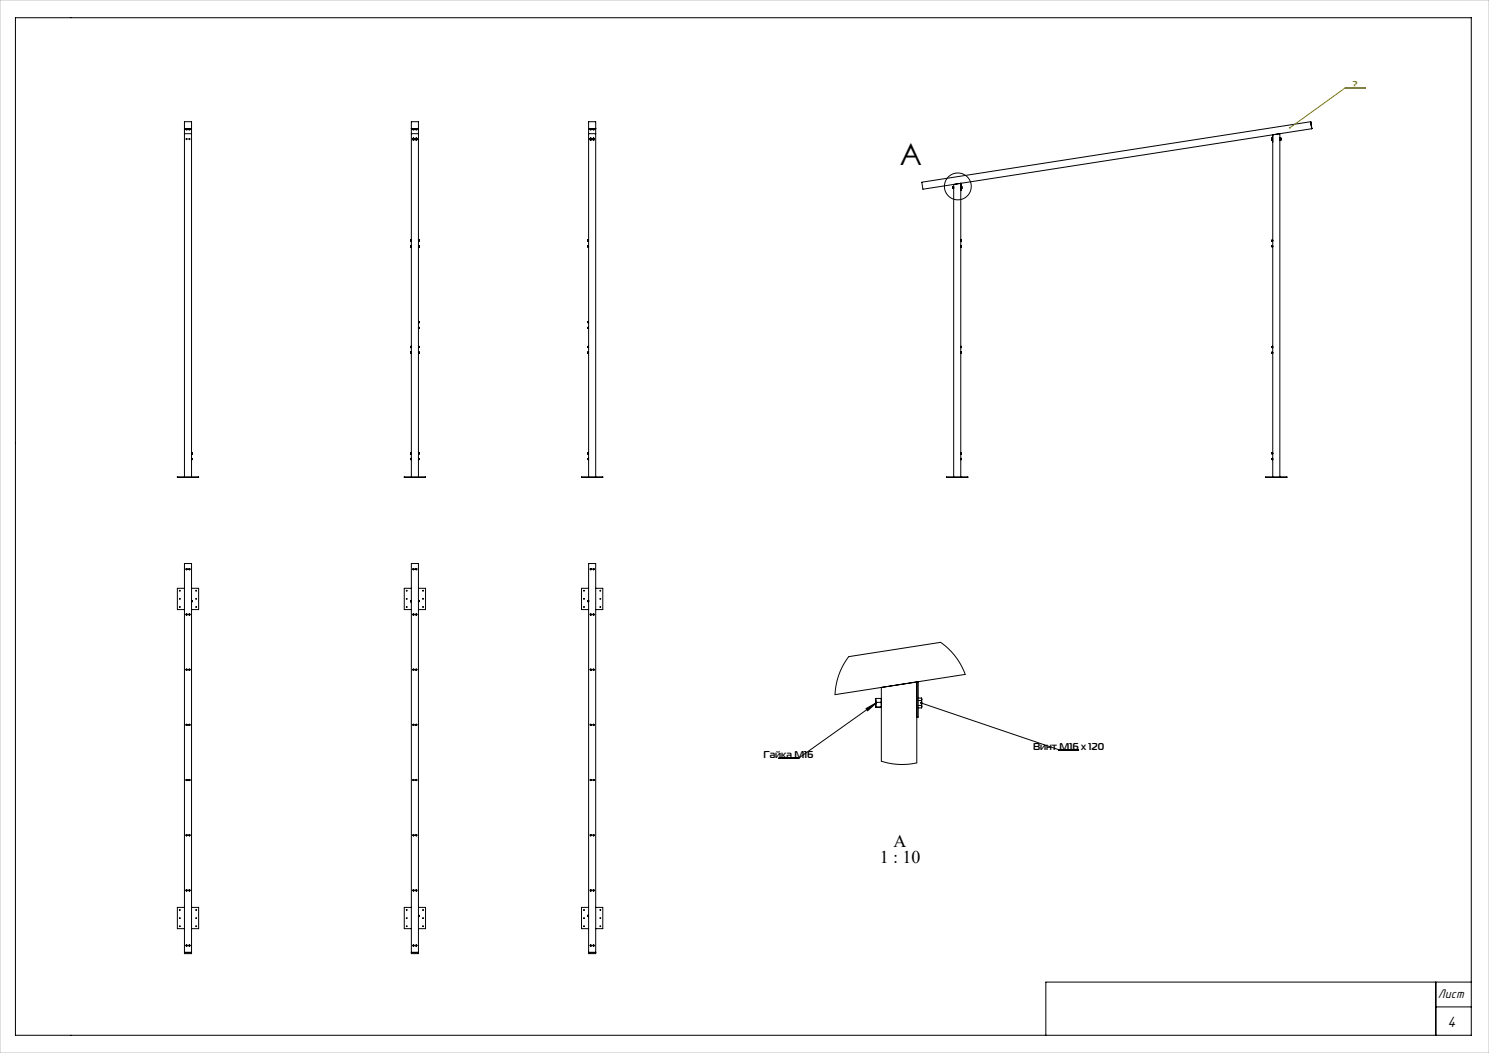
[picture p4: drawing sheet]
<svg xmlns="http://www.w3.org/2000/svg" width="420mm" height="297mm" viewBox="0 0 420 297" stroke-linecap="round" stroke-linejoin="round" font-family="sans-serif">
<defs><g id="words">
<text font-size="8.5" x="253.8" y="46.5">А</text>
<g font-size="5">
<text x="252.1" y="238.9">А</text>
<text x="248.1" y="243.5">1 : 10</text>
</g>
<text font-size="4.4" x="408.3" y="289.8">4</text>
<text font-size="3.7" x="405.6" y="281.4">Лист</text>
<text font-size="2.8" fill="#808000" x="381.6" y="24.7">?</text>
<g font-size="2.8">
<text x="215.4" y="213.8">Гайка М16</text>
<text x="291.4" y="211.4">Винт M16 x 120</text>
</g>
</g></defs>
<g fill="none" stroke="#000" stroke-width=".28">
<path d="M4.4 5h410.6v287h-410.6zM52 36.3h2M52 37.7h2M52.5 36.6h.3zM52.6 39.1h.1M53.3 36.6h.3zM53.4 39.1h.1M116 36.3h2M116 37.7h2M116.4 39.2l.1 .2M116.5 36.6h.3zM116.5 39h.2"/>
<path d="M116.5 39l-.1 .2M116.5 39.4h.2M116.7 39l.2 .2M116.9 39.2l-.2 .2M117.2 39.2l.1 .2M117.3 36.6h.3zM117.3 39h.2M117.3 39l-.1 .2M117.3 39.4h.2M117.5 39l.2 .2M117.7 39.2l-.2 .2M166 36.3h2"/>
<path d="M166 37.7h2M166.4 39.2l.1 .2M166.5 36.6h.3zM166.5 39h.2M166.5 39l-.1 .2M166.5 39.4h.2M166.7 39l.2 .2M166.9 39.2l-.2 .2M167.2 39.2l.1 .2M167.3 36.6h.3zM167.3 39h.2M167.3 39l-.1 .2"/>
<path d="M167.3 39.4h.2M167.5 39l.2 .2M167.7 39.2l-.2 .2M358.7 39.2v.2M358.7 39.4v.1M358.7 39v.1M358.7 39v.2M358.7 39h.1M358.7 39.5h.1M358.7 39.1v.1M358.7 39.4h.1M358.7 38.9v.1"/>
<path d="M358.7 39.1h.2M358.7 39.4h.2M358.7 38.9h.2M358.7 39.5h.2M361 39v.1M361 39.5h.1M361 37.7v96.8M361 39.1v.3M361 39.4v.1M361 38.9v.1M361 39.1h.3M361 39.4h.3"/>
<path d="M361 38.9h.3M361 39.5h.3M361.3 39.1v.1M361.3 39.4h.1M361.3 38.9v.1M361.3 39v.1M361.3 39v.2M361.3 39.2v.2M361.3 39.4v.1M361.3 39h.1M361.3 39.5h.1M361.3 39.1h.1"/>
<path d="M369.7 34.3h.1M260 51.4l109.7-17.1 .3 2-109.7 17.1zM268.7 52.8v.2M268.7 53h.1M268.7 52.7v.2M268.7 52.7v.3M268.7 53v.1M268.7 52.8h.1M268.7 52.6v.1M268.7 52.9v.1M268.7 53.1h.1M268.7 52.9h.3"/>
<path d="M268.7 52.6h.3M268.7 53.1h.3M269 52.6v.3M269 52.9v.2M269 53.1h-.3M269 52.6v.1M271 51.7l-2 .3v82.5M271 51.7v82.8M271 51.7v2M271.1 52.6h.2M271.1 53.2h.2M271.1 53h.2"/>
<path d="M271.1 52.8h.2M271.3 53v.1M271.3 52.8v.1M271.3 52.6v.1M271.3 53.1v.1M271.3 52.9v.1M271.3 52.7v.2M271.3 52.7v.1M271.3 52.9v.2M271.3 52.7h.1M271.3 53.1h.1M359 40l-.1-2 .1 96.5"/>
<path d="M115.9 68v.1M115.9 67.9v.1M115.9 67.7v.1M115.9 67.7v.2M115.9 68h.1M115.9 67.7h.1M115.9 69.4h.1M115.9 69.4v.1M115.9 69.5v.1M115.9 69.6h.1M115.9 69.3h.1M115.9 67.7v.4"/>
<path d="M115.9 67.8v.1M115.9 69.3l.1 .3M116 67.8h.1M116 69.4h.1M116 68h.1M116 69.6h.1M116 67.8v.2M116 69.4v.2M116 67.8h-.1M116 69.6h-.1M116 69.4h-.1M118 68h.1"/>
<path d="M118 69.6h.2M118 69.4h.2M118.1 68h.1M118.1 69.6h.1M118.1 67.8v.1M118.1 67.9v.1M118.1 69.4v.2M118.1 67.8h.1M118.1 69.4h.1M118.1 67.8l.1 .3M118.1 67.9h.1M118.2 67.9v.1"/>
<path d="M118.2 67.7l-.1 .1M118.2 67.8h.1M118.2 67.7h.1M118.2 69.3v.1M118.2 69.3l-.1 .3M118.2 69.4v.1M118.2 69.6h.1M118.2 69.3h.1M118.2 67.8h-.2M118.2 69.6v.1M118.2 68v.1M118.2 67.8v.1"/>
<path d="M118.2 67.8v.2M118.2 67.7v.1M118.2 68h.1M118.2 69.4h.1M118.2 69.5v.1M165.9 69.5v.1M165.9 69.4h.1M165.9 69.4v.1M165.9 69.3v.1M165.9 69.6h.1M165.9 68h.1M165.9 67.8v.1"/>
<path d="M165.9 67.8v.2M165.9 67.7h.1M165.9 67.7v.1M165.9 68v.1M165.9 69.3h.1M165.9 69.3l.1 .3M165.9 67.9v.1M165.9 67.7v.3M165.9 67.9h.1M166 69.4h.1M166 67.8h.1M166 69.6h.1"/>
<path d="M166 68h.1M166 69.4v.2M166 67.8v.2M166 69.6h-.1M271 67.8h.2M271 69.6h.1M271 69.4h.2M271 68h.1M271 69.4v.1M271 69.5v.1M271 67.8v.1M271 67.9v.1"/>
<path d="M271 69.4h.1M271 67.8h.1M271 69.3v.2M271 67.7v.2M271 68l.2 .1M271.1 69.3l.1 .4M271.1 69.6h.1M271.1 67.7v.4M271.2 69.3h.1M271.2 69.4v.1M271.2 69.6h.1M271.2 67.8v.1"/>
<path d="M271.2 67.7h.1M271.2 68h.1M271.2 67.7h-.2M271.2 68h-.2M271.2 69.3h-.2M271.2 69.3v.1M271.2 69.5v.1M271.2 69.3v.2M271.2 69.6v.1M271.2 67.9v.1M271.2 67.7v.1M271.2 67.7v.2"/>
<path d="M271.2 68v.1M358.8 69.6v.1M358.8 69.5v.1M358.8 69.3v.1M358.8 69.3v.2M358.8 69.6h.1M358.8 69.3h.1M358.8 68v.1M358.8 67.9v.1M358.8 67.7v.1M358.8 67.7v.2M358.8 68h.1"/>
<path d="M358.8 67.7h.1M358.8 69.4v.1M358.8 67.8v.1M358.8 67.7h.2M358.8 67.8h.2M358.8 68h.2M358.8 69.3h.2M358.8 69.4h.2M358.8 69.6h.2M359 69.3l-.2 .4M359 67.7v.4M359 69.4h.1"/>
<path d="M359 67.8h.1M359 69.3v.3M359 67.7v.3M359 68l-.2 .1M359 69.6h.1M359 68h.1M359 69.4v.2M359 67.8v.2M115.9 98v.1M115.9 97.9v.1M115.9 97.7v.1M115.9 97.7v.2"/>
<path d="M115.9 98h.1M115.9 97.7h.1M115.9 99.4h.1M115.9 99.4v.1M115.9 99.5v.1M115.9 99.6h.1M115.9 99.3v.1M115.9 99.3h.1M115.9 97.8v.1M115.9 99.3v.3M115.9 97.8h.1M116 97.7v.1"/>
<path d="M116 97.7l-.1 .4M116 97.8h.1M116 99.4h.1M116 98h.1M116 99.6h.1M116 97.8v.2M116 99.4v.2M116 99.6h-.1M118 98h.1M118 91h.2M118 90.8h.1M118 92.6h.1"/>
<path d="M118 92.3h.1M118 92.4h.1M118 99.4h.2M118.1 98h.1M118.1 91h.1M118.1 99.6h.1M118.1 97.8v.1M118.1 90.8v.1M118.1 90.9v.1M118.1 99.4v.1M118.1 99.5v.1M118.1 97.8h.1"/>
<path d="M118.1 90.8h.1M118.1 99.4h.1M118.1 97.7v.3M118.1 90.9l.1 .2M118.1 99.5l.1 .2M118.1 97.7h.1M118.1 97.9h.1M118.1 92.3h.1M118.1 92.4v.1M118.1 92.6h.1M118.1 92.3v.2M118.1 92.5v.1"/>
<path d="M118.2 97.7v.1M118.2 97.9v.1M118.2 90.7h.1M118.2 90.7l-.1 .2M118.2 90.8v.1M118.2 91h.1M118.2 99.6h.1M118.2 99.3l-.1 .2M118.2 99.4v.1M118.2 99.3h.1M118.2 97.7l-.2 .1M118.2 99.6h-.2"/>
<path d="M118.2 97.8v.1M118.2 97.8v.2M118.2 98h.1M118.2 97.7h.1M118.2 90.7v.1M118.2 90.7v.2M118.2 90.9v.1M118.2 99.5v.1M118.2 99.3v.2M118.2 99.6v.1M165.9 98v.1M165.9 97.9v.1"/>
<path d="M165.9 97.7v.1M165.9 97.7v.2M165.9 98h.1M165.9 97.7h.1M165.9 91h.1M165.9 90.8v.1M165.9 90.8v.2M165.9 90.7h.1M165.9 90.7v.1M165.9 92.5v.1M165.9 92.4v.1M165.9 92.3v.1"/>
<path d="M165.9 92.6h.1M165.9 99.3v.1M165.9 99.3v.2M165.9 99.5v.1M165.9 99.6v.1M165.9 99.3h.1M165.9 99.6h.1M165.9 97.8v.1M165.9 90.9v.1M165.9 90.7v.3M165.9 92.5h.1M165.9 92.3v.3"/>
<path d="M165.9 92.3h.1M165.9 99.3v.4M165.9 99.4v.1M165.9 97.8h.1M165.9 90.9h.1M165.9 99.4h.1M166 97.7v.1M166 97.7l-.1 .4M166 97.8h.1M166 90.8h.1M166 92.4h.1M166 99.4h.1"/>
<path d="M166 98h.1M166 91h.1M166 92.6h.1M166 99.6h.1M166 97.8v.2M166 90.8v.2M166 92.4v.2M166 99.4v.2M166 99.6h-.1M271 99.4h.2M271 99.6h.1M271 98h.1"/>
<path d="M271 99.4v.1M271 99.5v.1M271 97.8v.1M271 97.9v.1M271 99.4h.1M271 97.8h.1M271 99.3v.2M271 97.7v.2M271 98l.2 .1M271 99.6l.2 .1M271.1 97.7l-.1 .1M271.1 97.8h.1"/>
<path d="M271.1 99.3v.4M271.2 99.3h.1M271.2 99.4v.1M271.2 99.6h.1M271.2 97.8v.1M271.2 97.7h.1M271.2 98h.1M271.2 98h-.2M271.2 99.3h-.2M271.2 99.6h-.2M271.2 97.7l-.1 .4M271.2 99.5v.1"/>
<path d="M271.2 99.3v.2M271.2 97.9v.1M271.2 97.7v.1M271.2 97.7v.2M271.2 99.6v.1M271.2 98v.1M358.8 98v.1M358.8 97.9v.1M358.8 97.7v.1M358.8 97.7v.2M358.8 98h.1M358.8 97.7h.1"/>
<path d="M358.8 99.6v.1M358.8 99.5v.1M358.8 99.3v.1M358.8 99.3v.2M358.8 99.6h.1M358.8 99.3h.1M358.8 97.8v.1M358.8 99.4v.1M358.8 97.8h.2M358.8 98h.2M358.8 99.3h.2M358.8 99.6h.2"/>
<path d="M358.8 99.4h.2M358.8 97.7l.2 .4M359 99.3v.4M359 99.4h.1M359 99.3v.3M359 98l-.2 .1M359 99.6l-.2 .1M359 97.8v.2M359 98h.1M359 99.6h.1M359 99.4v.2M50 134.5h6v.2h-6z"/>
<path d="M52 134.5v-100.2h2v100.2M54 127.8h.2M54 129.4h.1M54.1 129.6h.1M54.1 128h.1M54.1 129.4v.1M54.1 127.8v.1M54.1 127.9v.1M54.1 129.4h.1M54.1 127.8h.1M54.1 129.3v.3M54.1 127.7v.2"/>
<path d="M54.1 128l.1 .1M54.1 129.3h.1M54.1 127.7v.4M54.2 127.7h.1M54.2 129.3v.1M54.2 129.5v.1M54.2 127.8v.1M54.2 128h.1M54.2 127.7h-.1M54.2 128h-.2M54.2 129.5l-.2 .1M54.2 129.3h.1"/>
<path d="M54.2 129.4v.1M54.2 129.4v.2M54.2 129.6h-.1M54.2 129.3l-.1 .3M54.2 129.6h.1M54.2 127.7v.1M54.2 127.7v.2M54.2 127.9v.1M54.2 128v.1M114 134.5h6v.2h-6zM115.9 128v.1M115.9 127.9v.1"/>
<path d="M115.9 127.7v.1M115.9 127.7v.2M115.9 128h.1M115.9 127.7h.1M115.9 129.4h.1M115.9 129.4v.1M115.9 129.5v.1M115.9 129.6h.1M115.9 129.3h.1M115.9 127.7v.4M115.9 127.8v.1M115.9 129.3v.1"/>
<path d="M116 129.3h.1M116 129.4h.1M116 129.3v.3M116 127.8h.1M116 128h.1M116 129.6h.1M116 127.8v.2M116 129.4v.2M116 127.8h-.1M116 129.4h-.1M116 134.5v-100.2h2v100.2M118 128h.1"/>
<path d="M118 127.8h.1M118 129.4h.2M118.1 128h.1M118.1 129.6h.1M118.1 127.8v.1M118.1 127.9v.1M118.1 129.4v.1M118.1 129.5v.1M118.1 127.8h.1M118.1 129.4h.1M118.1 129.3v.2M118.1 129.3h.1"/>
<path d="M118.1 127.9h.1M118.1 129.7h.1M118.2 127.7v.1M118.2 127.7l-.1 .3M118.2 127.9v.1M118.2 127.7h.1M118.2 129.6h.1M118.2 129.4v.1M118.2 129.3h.1M118.2 129.6h-.2M118.2 127.8v.1M118.2 127.8v.2"/>
<path d="M118.2 128h.1M118.2 129.6v.1M118.2 129.5v.1M118.2 129.3v.1M118.2 129.3v.2M164 134.5h6v.2h-6zM165.9 128v.1M165.9 127.9v.1M165.9 127.7v.1M165.9 127.7v.2M165.9 128h.1M165.9 127.7h.1"/>
<path d="M165.9 129.3v.1M165.9 129.3v.2M165.9 129.5v.1M165.9 129.6v.1M165.9 129.3h.1M165.9 129.6h.1M165.9 129.5h.1M165.9 127.7v.4M165.9 127.8v.1M165.9 129.4v.1M165.9 129.7h.1M166 129.6h.1"/>
<path d="M166 129.3h.1M166 129.4h.1M166 129.3v.3M166 127.8h.1M166 128h.1M166 127.8v.2M166 129.4v.2M166 127.8h-.1M166 129.4h-.1M166 134.5v-100.2h2v100.2M267 134.5h6v.2h-6zM271 127.8h.2"/>
<path d="M271 129.4h.2M271 128h.1M271 129.5v.1M271 127.8v.1M271 127.9v.1M271 127.8h.1M271 129.4v.1M271 127.7v.2M271 129.3v.2M271 128l.2 .1M271 129.6h.1M271 129.3h.1"/>
<path d="M271.1 127.7v.4M271.2 127.8v.1M271.2 127.7h.1M271.2 128h.1M271.2 129.3h.1M271.2 129.4v.1M271.2 129.6h.1M271.2 127.7h-.2M271.2 128h-.2M271.2 129.6h-.2M271.2 129.3v.4M271.2 127.9v.1"/>
<path d="M271.2 127.7v.1M271.2 127.7v.2M271.2 128v.1M271.2 129.3v.1M271.2 129.5v.1M271.2 129.3v.2M271.2 129.6v.1M357 134.5h6v.2h-6zM358.8 129.6v.1M358.8 129.5v.1M358.8 129.3v.1M358.8 129.3v.2"/>
<path d="M358.8 129.6h.1M358.8 129.3h.1M358.8 128v.1M358.8 127.9v.1M358.8 127.7v.1M358.8 127.7v.2M358.8 128h.1M358.8 127.7h.1M358.8 129.4v.1M358.8 127.8v.1M358.8 127.7h.2M358.8 127.8h.2"/>
<path d="M358.8 129.6h.2M358.8 129.4h.2M358.8 128h.2M358.8 129.3v.4M359 129.6h.1M359 129.3h.1M359 127.7v.4M359 129.4h.1M359 127.8h.1M359 129.3v.3M359 127.7v.3M359 128l-.2 .1"/>
<path d="M359 128h.1M359 129.4v.2M359 127.8v.2M52 158.9h2v110.1h-2zM116 158.9h2v110.1h-2zM166 158.9h2v110.1h-2zM52 165.9h-2v6h2M52.5 173.3l.1-.1 .2 .1M52.5 160.5l.1-.1 .2 .1M52.5 160.7h.2M52.5 173.5h.2zM52.6 160.7h.1"/>
<path d="M53.3 173.3l.1-.1 .2 .1M53.3 160.5l.1-.1 .2 .1M53.3 173.5h.2zM53.3 160.7h.2M53.4 160.7h.1M54 165.9h2v6h-2M54 169.6l.2 .1M54 169.4h.1M54.1 169.6h.1M54.1 169.4v.2M54.1 169.4h.1M54.1 169.4v.3"/>
<path d="M54.1 169.4l.1 .3M54.1 169.5h.1M54.2 169.4h.1M54.2 169.4v.1M54.2 169.5v.1M54.2 169.4h-.1M54.2 169.7h.1M54.2 169.5h.1M54.2 169.6v.1M115.9 169.6v.1M115.9 169.5v.1M115.9 169.5h.1"/>
<path d="M115.9 169.4l.1 .3M115.9 169.4v.1M115.9 169.7h.1M115.9 169.4h.1M116 169.4h.1M116 169.6h.1M116 169.4v.2M116 165.9h-2v6h2M116 169.6l-.1 .1M116.5 173.3l.1-.1 .2 .1M116.5 160.5l.1-.1 .2 .1M116.5 160.7h.2"/>
<path d="M116.5 173.5h.2zM116.6 160.7h.1M117.3 173.3l.1-.1 .2 .1M117.3 160.5l.1-.1 .2 .1M117.3 173.5h.2zM117.3 160.7h.2M117.4 160.7h.1M118 165.9h2v6h-2M118 169.6h.2M118 169.4l.2 .1M118.1 169.6h.1M118.1 169.4v.2"/>
<path d="M118.1 169.4h.1M118.1 169.7h.1M118.2 169.5v.1M118.2 169.4l-.1 .3M118.2 169.6v.1M118.2 169.4h.1M118.2 169.6h.1M118.2 169.4v.1M118.2 169.4v.2M118.2 169.7h.1M165.9 169.6v.1M165.9 169.5v.1"/>
<path d="M165.9 169.5h.1M165.9 169.4v.1M165.9 169.4h.1M165.9 169.7h.1M165.9 169.4l.1 .3M166 169.4h.1M166 169.6h.1M166 169.4v.2M166 165.9h-2v6h2M166 169.6l-.1 .1M166.5 173.3l.1-.1 .2 .1M166.5 160.5l.1-.1 .2 .1"/>
<path d="M166.5 160.7h.2M166.5 173.5h.2zM166.6 160.7h.1M167.3 173.3l.1-.1 .2 .1M167.3 160.5l.1-.1 .2 .1M167.3 173.5h.2zM167.3 160.7h.2M167.4 160.7h.1M168 165.9h2v6h-2M52.5 188.9l.1-.2 .2 .2M52.5 189h.2zM53.3 188.9l.1-.2 .2 .2"/>
<path d="M53.3 189h.2zM116.5 188.9l.1-.2 .2 .2M116.5 189h.2zM117.3 188.9l.1-.2 .2 .2M117.3 189h.2zM166.5 188.9l.1-.2 .2 .2M166.5 189h.2zM167.3 188.9l.1-.2 .2 .2M167.3 189h.2zM239.4 185.2l25.9-4 2.2 1.8 2 2.2 1.6 2.4 1.2 2.6-36.8 5.7 .4-2.9 .7-2.7 1.2-2.7zM244.3 199.8l3.1-1.7-2.7 2.4zM247 197.6v1.4"/>
<path d="M247 199h.1M247 197.5l.1 .6M247 197.5v1.2M247 198.7l.1 .7M247 198.7v.8M247 197.6h.1M247.1 197l-.1 .5M247.1 198.1l-.1 .6M247.1 199.4l-.1 .1M247.1 198.1h1.4M247.1 197h1.4M247.1 199.4h1.4"/>
<path d="M247.4 198.1l-22.1 15.7M248.5 197v1.1M248.5 198.1v1.3M248.5 199.4v.2l-1.5-.1M248.5 197l.1 .1M248.6 193.9v20.8l2.4 .6 2.6 .3h2.5l2.5-.4v-22.9h.4v10h-.4M259 199.7h.9M259 199h.9M259 197.6h.9M259 196.9h.9M259.7 198.2l38.9 13.2M259.9 199l.1 .3"/>
<path d="M259.9 197.6l.1 .7M259.9 196.9l.1 .3M260 199.3l-.1 .4M260 198.3l-.1 .7M260 197.2v1.1M260 197.2l-.1 .4M260 198.3v1M52.5 204.4l.1-.1 .2 .1M52.5 204.6h.2zM53.3 204.4l.1-.1 .2 .1M53.3 204.6h.2zM116.5 204.4l.1-.1 .2 .1"/>
<path d="M116.5 204.6h.2zM117.3 204.4l.1-.1 .2 .1M117.3 204.6h.2zM166.5 204.4l.1-.1 .2 .1M166.5 204.6h.2zM167.3 204.4l.1-.1 .2 .1M167.3 204.6h.2zM219.6 213.9h5.7M225.3 213.8h.1M298.6 211.4h.1M298.6 211.5h5.6M52.5 235.6l.1-.2 .2 .2"/>
<path d="M52.5 220l.1-.2 .2 .2M52.5 235.7h.2zM52.5 220.2h.2zM53.3 235.6l.1-.2 .2 .2M53.3 220l.1-.2 .2 .2M53.3 220.2h.2zM53.3 235.7h.2zM116.5 235.6l.1-.2 .2 .2M116.5 220l.1-.2 .2 .2M116.5 235.7h.2zM116.5 220.2h.2zM117.3 235.6l.1-.2 .2 .2"/>
<path d="M117.3 220l.1-.2 .2 .2M117.3 220.2h.2zM117.3 235.7h.2zM166.5 235.6l.1-.2 .2 .2M166.5 220l.1-.2 .2 .2M166.5 235.7h.2zM166.5 220.2h.2zM167.3 235.6l.1-.2 .2 .2M167.3 220l.1-.2 .2 .2M167.3 220.2h.2zM167.3 235.7h.2zM52 255.9h-2v6h2"/>
<path d="M52.5 251.1l.1-.1 .2 .1M52.5 251.3h.2zM53.3 251.1l.1-.1 .2 .1M53.3 251.3h.2zM54 255.9h2v6h-2M116 255.9h-2v6h2M116.5 251.1l.1-.1 .2 .1M116.5 251.3h.2zM117.3 251.1l.1-.1 .2 .1M117.3 251.3h.2zM118 255.9h2v6h-2M118 258.2h.1"/>
<path d="M118 258.4l.2 .1M118.1 258.4h.1M118.1 258.2v.2M118.1 258.2h.1M118.1 258.3h.1M118.2 258.3v.1M118.2 258.2h.1M118.2 258.2v.3M118.2 258.5h.1M118.2 258.4v.1M118.2 258.2v.2M118.2 258.2v.1"/>
<path d="M165.9 258.4v.1M165.9 258.2v.1M165.9 258.2v.2M165.9 258.5h.1M165.9 258.2h.1M165.9 258.3v.1M165.9 258.1v.4M166 258.2h.1M166 258.4h.1M166 258.2v.2M166 255.9h-2v6h2M166 258.2l-.1 .1"/>
<path d="M166 258.4l-.1 .1M166.5 251.1l.1-.1 .2 .1M166.5 251.3h.2zM167.3 251.1l.1-.1 .2 .1M167.3 251.3h.2zM168 255.9h2v6h-2M52 268.7h2M52 268.6h2M52.5 266.7l.1-.2 .2 .2M52.5 266.8h.2zM53.3 266.7l.1-.2 .2 .2M53.3 266.8h.2z"/>
<path d="M116 268.7h2M116 268.6h2M116.5 266.7l.1-.2 .2 .2M116.5 266.8h.2zM117.3 266.7l.1-.2 .2 .2M117.3 266.8h.2zM166 268.7h2M166 268.6h2M166.5 266.7l.1-.2 .2 .2M166.5 266.8h.2zM167.3 266.7l.1-.2 .2 .2M167.3 266.8h.2z"/>
<path d="M405 277v15M415 277h-120v15M405 284h10"/>
<circle cx="52.6" cy="39.2" r=".17"/>
<circle cx="53.4" cy="39.2" r=".17"/>
<circle cx="116.6" cy="39.2" r=".14"/>
<circle cx="116.6" cy="39.2" r=".16"/>
<circle cx="117.4" cy="39.2" r=".16"/>
<circle cx="117.4" cy="39.2" r=".14"/>
<circle cx="166.6" cy="39.2" r=".14"/>
<circle cx="166.6" cy="39.2" r=".16"/>
<circle cx="167.4" cy="39.2" r=".14"/>
<circle cx="167.4" cy="39.2" r=".16"/>
<circle cx="270.2" cy="52.6" r="3.8"/>
<circle cx="50.7" cy="168.9" r=".12"/>
<circle cx="50.7" cy="166.6" r=".12"/>
<circle cx="50.7" cy="171.2" r=".12"/>
<circle cx="52.6" cy="173.3" r=".17"/>
<circle cx="52.6" cy="160.5" r=".17"/>
<circle cx="53.4" cy="160.5" r=".17"/>
<circle cx="53.4" cy="173.3" r=".17"/>
<circle cx="55.3" cy="168.9" r=".12"/>
<circle cx="55.3" cy="166.6" r=".12"/>
<circle cx="55.3" cy="171.2" r=".12"/>
<circle cx="114.7" cy="168.9" r=".12"/>
<circle cx="114.7" cy="166.6" r=".12"/>
<circle cx="114.7" cy="171.2" r=".12"/>
<circle cx="116.6" cy="173.3" r=".17"/>
<circle cx="116.6" cy="160.5" r=".17"/>
<circle cx="117.4" cy="160.5" r=".17"/>
<circle cx="117.4" cy="173.3" r=".17"/>
<circle cx="119.3" cy="168.9" r=".12"/>
<circle cx="119.3" cy="166.6" r=".12"/>
<circle cx="119.3" cy="171.2" r=".12"/>
<circle cx="164.7" cy="168.9" r=".12"/>
<circle cx="164.7" cy="166.6" r=".12"/>
<circle cx="164.7" cy="171.2" r=".12"/>
<circle cx="166.6" cy="160.5" r=".17"/>
<circle cx="166.6" cy="173.3" r=".17"/>
<circle cx="167.4" cy="160.5" r=".17"/>
<circle cx="167.4" cy="173.3" r=".17"/>
<circle cx="169.3" cy="168.9" r=".12"/>
<circle cx="169.3" cy="166.6" r=".12"/>
<circle cx="169.3" cy="171.2" r=".12"/>
<circle cx="52.6" cy="188.9" r=".17"/>
<circle cx="53.4" cy="188.9" r=".17"/>
<circle cx="116.6" cy="188.9" r=".17"/>
<circle cx="117.4" cy="188.9" r=".17"/>
<circle cx="166.6" cy="188.9" r=".17"/>
<circle cx="167.4" cy="188.9" r=".17"/>
<circle cx="52.6" cy="204.4" r=".17"/>
<circle cx="53.4" cy="204.4" r=".17"/>
<circle cx="116.6" cy="204.4" r=".17"/>
<circle cx="117.4" cy="204.4" r=".17"/>
<circle cx="166.6" cy="204.4" r=".17"/>
<circle cx="167.4" cy="204.4" r=".17"/>
<circle cx="52.6" cy="235.6" r=".17"/>
<circle cx="52.6" cy="220" r=".17"/>
<circle cx="53.4" cy="220" r=".17"/>
<circle cx="53.4" cy="235.6" r=".17"/>
<circle cx="116.6" cy="220" r=".17"/>
<circle cx="116.6" cy="235.6" r=".17"/>
<circle cx="117.4" cy="235.6" r=".17"/>
<circle cx="117.4" cy="220" r=".17"/>
<circle cx="166.6" cy="235.6" r=".17"/>
<circle cx="166.6" cy="220" r=".17"/>
<circle cx="167.4" cy="220" r=".17"/>
<circle cx="167.4" cy="235.6" r=".17"/>
<circle cx="50.7" cy="256.6" r=".12"/>
<circle cx="50.7" cy="258.9" r=".12"/>
<circle cx="52.6" cy="251.1" r=".17"/>
<circle cx="53.4" cy="251.1" r=".17"/>
<circle cx="55.3" cy="256.6" r=".12"/>
<circle cx="55.3" cy="258.9" r=".12"/>
<circle cx="114.7" cy="256.6" r=".12"/>
<circle cx="114.7" cy="258.9" r=".12"/>
<circle cx="116.6" cy="251.1" r=".17"/>
<circle cx="117.4" cy="251.1" r=".17"/>
<circle cx="119.3" cy="256.6" r=".12"/>
<circle cx="119.3" cy="258.9" r=".12"/>
<circle cx="164.7" cy="256.6" r=".12"/>
<circle cx="164.7" cy="258.9" r=".12"/>
<circle cx="166.6" cy="251.1" r=".17"/>
<circle cx="167.4" cy="251.1" r=".17"/>
<circle cx="169.3" cy="256.6" r=".12"/>
<circle cx="169.3" cy="258.9" r=".12"/>
<circle cx="50.7" cy="261.2" r=".12"/>
<circle cx="52.6" cy="266.7" r=".17"/>
<circle cx="53.4" cy="266.7" r=".17"/>
<circle cx="55.3" cy="261.2" r=".12"/>
<circle cx="114.7" cy="261.2" r=".12"/>
<circle cx="116.6" cy="266.7" r=".17"/>
<circle cx="117.4" cy="266.7" r=".17"/>
<circle cx="119.3" cy="261.2" r=".12"/>
<circle cx="164.7" cy="261.2" r=".12"/>
<circle cx="166.6" cy="266.7" r=".17"/>
<circle cx="167.4" cy="266.7" r=".17"/>
<circle cx="169.3" cy="261.2" r=".12"/>
</g>
<path d="M379.5 24.8h.1M379.5 24.8h5.6M379.5 24.8l-15.7 11.3" fill="none" stroke="#808000" stroke-width=".28"/>
<path d="M0 0h420v297h-420z" fill="none" stroke="#c0c0c0" stroke-width=".28"/>
<path d="M259.6 198l.1 .2h-.2a.25 .25 0 0 0 .2 .3 .25 .25 0 0 0 .3-.3 .25 .25 0 0 0-.4-.2zM244.3 199.8l3.1-1.7-2.7 2.4z" fill="#000"/>
<path d="M363.6 35.9a.25 .25 0 0 1 .4 0 .25 .25 0 0 1 0 .4 .25 .25 0 0 1-.4-.1l.2-.1-.2 .1z" fill="#808000"/>
<use href="#words"/>
</svg>
